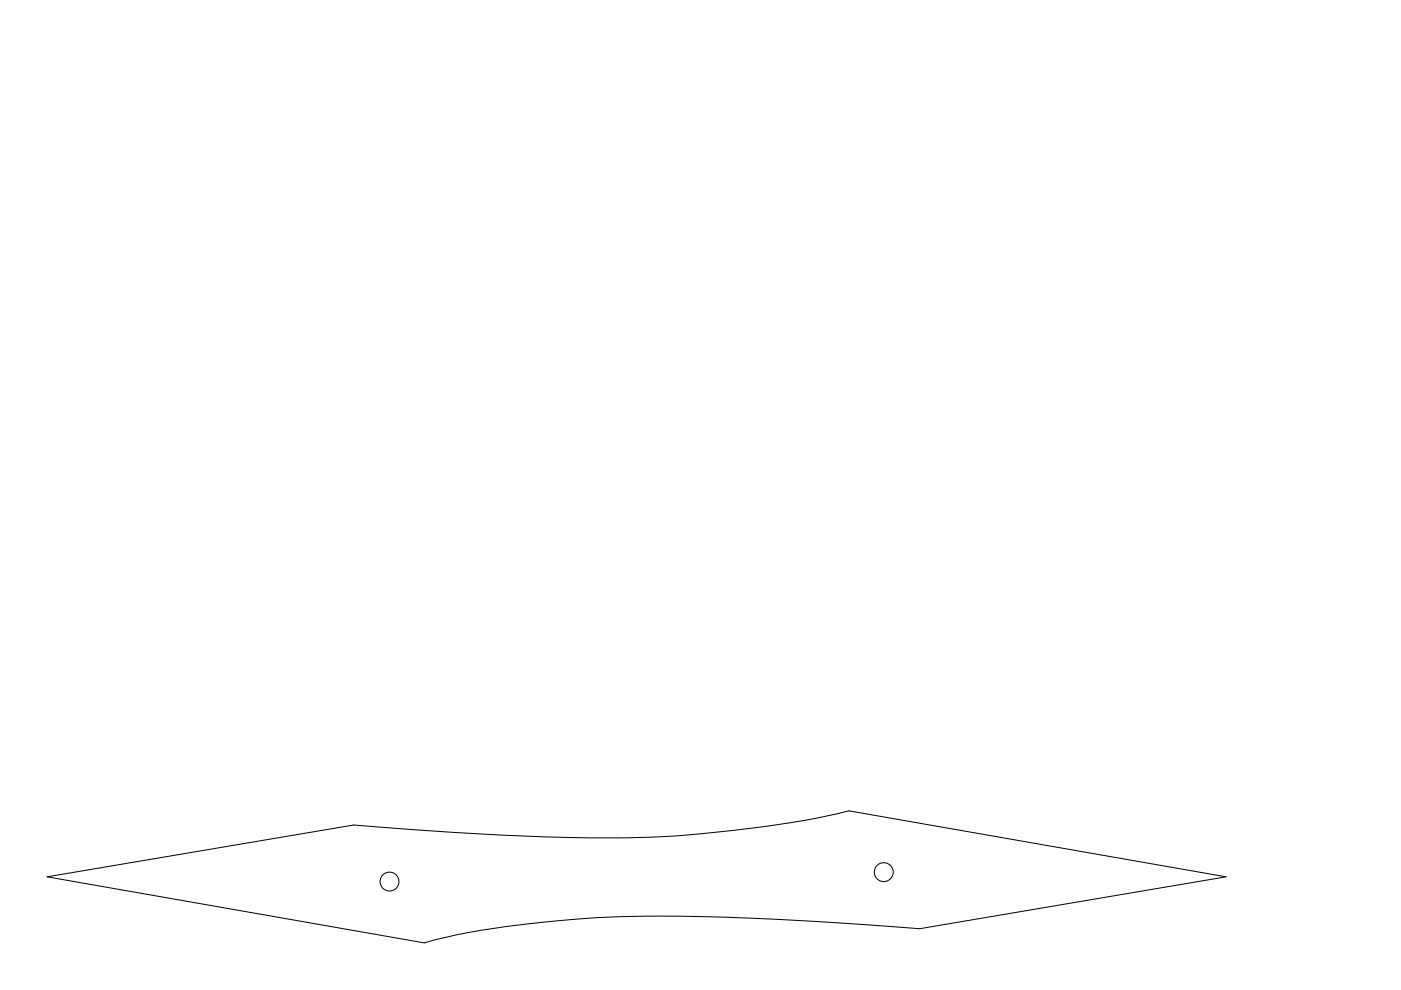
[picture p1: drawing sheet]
<svg xmlns="http://www.w3.org/2000/svg" width="297mm" height="210mm" viewBox="0 0 297 210" stroke-linecap="round" stroke-linejoin="round" font-family="sans-serif">
<g fill="none" stroke="#000" stroke-width=".21">
<path d="M180 171.9l79.9 14-64.9 11-26.5-1.8-22.1-.8-9-.1-7.9 .2-6 .4-9.1 .8a144 144 0 0 0-24.4 4.3l-80-14 65-11 27.5 2 12 .5 11.1 .2h9l7.4-.3 7.7-.6 9.7-1.1a165.4 165.4 0 0 0 20.6-3.7"/>
<circle cx="82.6" cy="186.9" r="2"/>
<circle cx="187.4" cy="184.9" r="2"/>
</g>
</svg>
